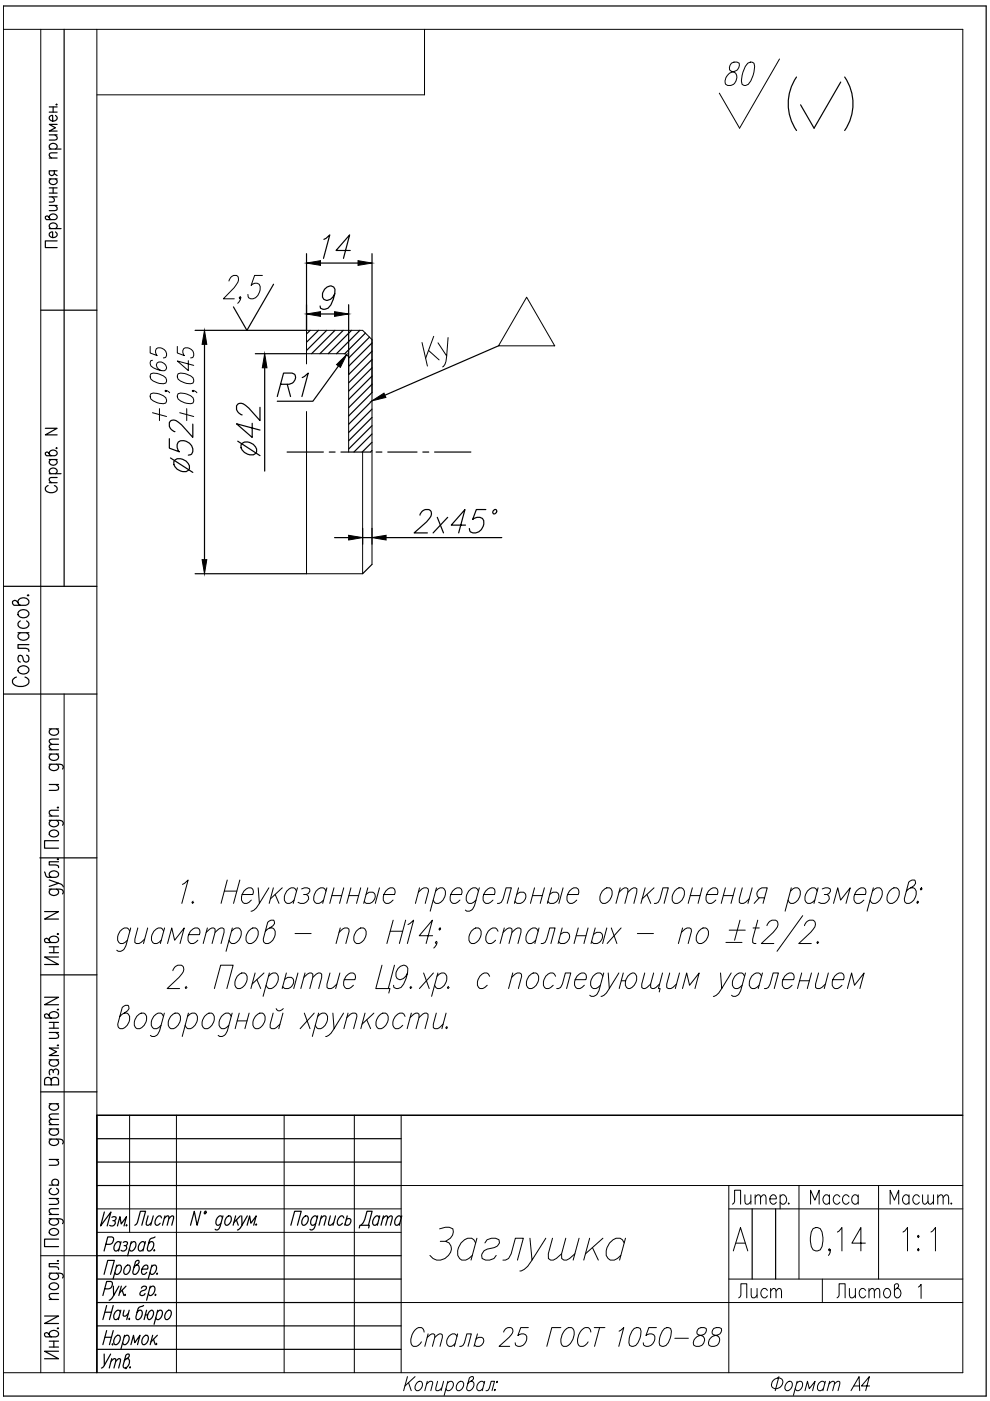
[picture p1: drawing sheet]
<svg xmlns="http://www.w3.org/2000/svg" width="210mm" height="297mm" viewBox="0 0 210 297" stroke-linecap="round" stroke-linejoin="round" font-family="sans-serif">
<defs><g id="words">
<text font-size="14.1" x="90" y="270.6">Заглушка</text>
<text font-size="9.7" x="96" y="79" transform="rotate(-90 96 79)">Ку</text>
<text font-size="8.8" x="152.4" y="19.4">80</text>
<g font-size="7.9">
<text x="42.7" y="90.3" transform="rotate(-90 42.7 90.3)">+0,045</text>
<text x="85.7" y="286.8">Сталь 25 ГОСТ 1050-88</text>
</g>
<text font-size="7.5" x="36.7" y="90.3" transform="rotate(-90 36.7 90.3)">+0,065</text>
<text font-size="7.1" x="74.8" y="261.4">Дата</text>
<text font-size="6.6" x="27.5" y="261.1">Лист</text>
<g font-size="6.2">
<text x="170.7" y="256.5">Масса</text>
<text x="187.3" y="256.5">Масшт.</text>
<text x="155.2" y="276.2">Лист</text>
<text x="176.4" y="276.2">Листов</text>
</g>
</g></defs>
<!-- layer: 0 -->
<g fill="none" stroke="#000" stroke-width=".25">
<path d="M.7 1.3h208.4v294.7h-208.4zM13.6 6.2v118.1M168.9 16.3a10 10 0 0 0 0 11.4M178.3 17.4l-5.7 9.8-2.9-5M179.1 16.3a10 10 0 0 1 0 11.4M10.4 39.8h1.7M10.4 37.9h1.7M10.4 33.5h1.7M10.4 31.6h2.5M10.4 28.6h1.7M10.4 22.7h1.7M10.4 23.8h1.7"/>
<path d="M10.8 37.9a.59 .59 0 0 0-.4 .6 .59 .59 0 0 0 .4 .5 .77 .77 0 0 0 .9 0 .77 .77 0 0 0 .3-.9l-.2-.2M10.8 31.6a.59 .59 0 0 1-.4-.5 .59 .59 0 0 1 .4-.6 .77 .77 0 0 1 .9 0 .77 .77 0 0 1 .3 .9l-.2 .2M11.3 22.7v1.1M11.3 39.8v1.1M11.5 36.2l-.1 .8-.4 .2-.4-.2-.2-.8h1.7M11.5 36.8l.6 .4M11.6 28.6l.5 .5-.1 .5-1.6 .1M11.8 24.5a.59 .59 0 0 1 .3 .5 .59 .59 0 0 1-.3 .6 .77 .77 0 0 1-1 0 .77 .77 0 0 1-.2-.9l.6-.2v1.2M12 22.1l.1 .1h-.2M12.1 32.4l-1.5 .1-.2 .5 .5 .5M12.1 26.4h-1.7l1.4 .7-1.4 .7h1.7M10.4 46.2a.84 .84 0 0 1 .9-.8 .84 .84 0 0 1 .8 .8l-.5 .4h-1.7l-.3-.3v-.3l.4-.2 .2 .1 .6 .7"/>
<path d="M10.4 48.5h2.5M10.4 43.6h1.7M10.4 41.7h1.7M10.4 40.9h1.7M10.8 48.5a.59 .59 0 0 1-.4-.6 .59 .59 0 0 1 .4-.5 .77 .77 0 0 1 .9 0 .77 .77 0 0 1 .3 .9l-.2 .2M11 41.7l.4 .3 .1 .5-.1 .3h-1M11.6 43.6l.5 .4-.1 .6-1.6 .1M11.8 49.2a.59 .59 0 0 1 .3 .5 .59 .59 0 0 1-.3 .6 .77 .77 0 0 1-1 0 .77 .77 0 0 1-.2-.9l.6-.2v1.2M12.1 51.1h-2.5v1.4h2.5M65 53.8v16.2h-23.6M68 55.8h7.9M68.7 50.8l1.2-1-1.3 5"/>
<path d="M74.3 53.1h-3l2.8-3.3-1.3 5M78.9 53.8v29.4l-5 5M8.6 65.8h11.9M43.4 73v45.7M54.1 75h10.9M56.1 78v21.9M58 60.3l-5.6 9.7-2.9-4.9M65.8 70l-.8 .8M67.5 70l-2.5 2.6M68 66.6h2.9M69.3 70l-4.3 4.3M71 62.3a1.65 1.65 0 0 1-2.3 1.2 1.87 1.87 0 0 1 1.5-2.9l.5 .3 .3 .4a6 6 0 0 1-1.4 4l-1.1 .3-.5-.3-.1-.4"/>
<path d="M71 70l-4.9 5M71.8 77.6l-5.5 7.5h-7.5M72.8 70l-5 5M73.9 64.6v14.8l5-4.9M74.5 70l-4.9 5M76.3 70l-5 5M77.5 70.6l-4.4 4.4M78.3 71.5l-4.4 4.4M78.9 72.7l-5 5M78.9 76.2l-5 5M78.9 78l-5 4.9M78.9 79.7l-5 5"/>
<path d="M105.7 73.3l-24.1 10.5M9.6 90.8h2.5l-2.5 1.4h2.5M10.4 96.2a.84 .84 0 0 1 .9-.8 .84 .84 0 0 1 .8 .8l-.5 .4h-1.7l-.3-.3v-.3l.4-.2 .2 .1 .6 .7M10.4 97.4h1.7M10.8 97.4a.59 .59 0 0 0-.4 .6 .59 .59 0 0 0 .4 .5 .77 .77 0 0 0 .9 0 .77 .77 0 0 0 .3-.9l-.2-.2M12 94.9l.1 .1h-.2M35.9 93v2l2.1 .8a1.33 1.33 0 0 1-.3-1.8 1.33 1.33 0 0 1 1.8-.4 1.69 1.69 0 0 1 .9 2.8l-.5 .1M36.1 97.1l4.8 3.1M37.1 97.5a2.07 2.07 0 0 1 3.1 1.9 1.32 1.32 0 0 1-1.9 .5 1.89 1.89 0 0 1-1.4-2zM50.4 93.5l4.7 3.1M51.3 94a2.05 2.05 0 0 1 3.1 1.8 1.32 1.32 0 0 1-1.9 .5 1.89 1.89 0 0 1-1.4-2zM53.5 89.7v3.1l-3.3-2.9 4.9 1.3"/>
<path d="M55.1 86.4v2.8l-2.3-2.7a1.87 1.87 0 0 0-2.4-.8l-.2 .3a1.64 1.64 0 0 0 1.1 2M59.5 81.5h1.8a1.44 1.44 0 0 0 1.2-2.1l-.6-.3h-1.8l-1.3 5M60.9 95.8h7.7M60.9 81.5l.7 2.6M64.1 80.1l1.2-1-1.3 5M69.8 95.8h1.2M72.3 95.8h6.2M78.9 81.5l-5 4.9M78.9 85l-5 5M78.9 86.7l-5 5M78.9 88.5l-5 5M78.9 90.3l-5 4.9"/>
<path d="M78.9 92l-3.9 3.8M78.9 93.8l-2.1 2M78.9 95.5l-.3 .3M79.7 95.8h1.3M82.2 95.8h6.2M89.6 95.8h1.3M92.1 95.8h7.7M10.2 103a.7 .7 0 0 0-.6 .7 .7 .7 0 0 0 .6 .7 1.51 1.51 0 0 0 1.9-.6 .75 .75 0 0 0-.6-.8M10.4 102.3h1.7M10.4 100.4h2.5M10.8 100.4a.59 .59 0 0 1-.4-.5 .59 .59 0 0 1 .4-.6 .77 .77 0 0 1 .9 0 .77 .77 0 0 1 .3 .9l-.2 .2M12.1 101.2l-1.5 .1-.2 .5 .5 .5"/>
<path d="M70.9 114h3M76.9 112v3.4M76.9 114h2M78.9 119.7l-2 1.9M78.9 112v3.4M81.9 114h24.5M89 109.2a1.46 1.46 0 0 1 2.3-.9 1.25 1.25 0 0 1-.3 1.6l-.5 .7-2.7 2.4h2.8M92.7 109.7l1.3 3.3M94.9 109.7l-3.1 3.3M98.7 111.3h-3l2.9-3.3-1.4 5M103 108h-2l-.8 2.2a1.33 1.33 0 0 1 1.8-.4 1.33 1.33 0 0 1 .5 1.8 1.71 1.71 0 0 1-2.9 .9l-.1-.4M104.6 108.3l.4-.3a.46 .46 0 0 1 .2 .7 .46 .46 0 0 1-.7 0z"/>
<path d="M.7 124.3h19.8M3.8 127.8a1.18 1.18 0 0 1 .8-1.1 1.18 1.18 0 0 1 1.4 .4l.1 .3a.76 .76 0 0 1-.6 .9h-2.5l-.3-.4v-.3l.4-.3 .4 .1 .8 .9M3.8 134.2h2.3M4 129.7a1.37 1.37 0 0 1 2.1 .2 1.19 1.19 0 0 1-.8 1.1 1.19 1.19 0 0 1-1.3-.4l-.2-.3zM4.3 134.2l-.5 .5a1.15 1.15 0 0 0 .7 1 1.15 1.15 0 0 0 1.3-.2l.2-.2a.73 .73 0 0 0-.4-1.1M4.3 131.6a.78 .78 0 0 0-.5 .8 .78 .78 0 0 0 .5 .7 1.15 1.15 0 0 0 1.8-.9l-.5-.6M5.6 138.9a.75 .75 0 0 1 .6 .8 .75 .75 0 0 1-.7 .7l-.4-.1-.5-1.3-.3-.1a.78 .78 0 0 0-.5 .7 .78 .78 0 0 0 .5 .8M6 126.1l.1 .1-.1 .1-.2-.1M6.1 136.7h-2.3v.8h1.7l.5 .1 .1 .5M41.4 121.6h23.6M.7 147.2h19.8M3.5 143.6a.93 .93 0 0 0-.9 .9 .93 .93 0 0 0 .9 .9 2.15 2.15 0 0 0 2.6-.7 1 1 0 0 0-.8-1.1"/>
<path d="M4 141.6a1.24 1.24 0 0 1 1.3-.4 1.24 1.24 0 0 1 .8 1 1.31 1.31 0 0 1-2.3 0zM10.4 159.9h2M10.4 159h2M10.4 154.5h2M10.9 159.9l-.5 .4a.99 .99 0 0 0 1 .9 .99 .99 0 0 0 1-.9l-.4-.4M10.9 154.5l-.5 .5a.99 .99 0 0 0 1 .9 .99 .99 0 0 0 1-.9l-.4-.5M12.4 157.8l-1.8 .1-.2 .5 .6 .6M12.4 156.7l-1.8 .1-.2 .5 .6 .5M10.4 173.9h2.3l.4 .2 .3 .3-.1 .6M10.4 162l2.7 .1 .3 .4-.1 .5M10.4 173h2M10.4 166.3h2"/>
<path d="M10.6 176.3a1.06 1.06 0 0 1 1.1-.3 1.06 1.06 0 0 1 .7 .9 1.05 1.05 0 0 1-1.1 .5 1.05 1.05 0 0 1-.9-.8zM10.9 173.9a.66 .66 0 0 0-.5 .7 .66 .66 0 0 0 .5 .6 .98 .98 0 0 0 1.5-.8l-.4-.5M10.9 162a.66 .66 0 0 0-.5 .7 .66 .66 0 0 0 .5 .6 .91 .91 0 0 0 1.1 0 .91 .91 0 0 0 .3-1.1l-.3-.2M11.8 166.3l.6 .6-.1 .6-1.9 .1M12.3 171.1l.1 .1h-.3M12.4 178.2h-3v1.6h3M12.4 171.8l-1.8 .1-.2 .6 .6 .5M8.5 181.9h12M9.4 193.3h3l-3 1.6h3M9.4 184.9l.5 1 .2 .1h1.7a.64 .64 0 0 0 .6-.6 .64 .64 0 0 0-.4-.6 .9 .9 0 0 0-1.1-.1 .9 .9 0 0 0-.3 1.1l.3 .2M10.4 199.4a.99 .99 0 0 1 1-.9 .99 .99 0 0 1 1 .9l-.6 .4h-2.1l-.3-.3v-.3l.5-.3 .2 .2 .8 .7M10.4 188.5l2.7 .1 .3 .4-.1 .5"/>
<path d="M10.4 186.6l2 .7-2 .6M10.9 188.5a.65 .65 0 0 0-.5 .6 .65 .65 0 0 0 .5 .6 .98 .98 0 0 0 1.5-.7l-.4-.5M12.3 197.9l.1 .1h-.3M12.3 182l.1 .1-.1 .2-.2-.2M12.4 187.3l.6 .2 .4 .5M12.4 182.7h-2v.7l1.9 .1 .1 .5M8.6 206.7h11.9M9.4 211.4h3l-3 1.6h3M10.4 215.4a.99 .99 0 0 1 1-.9 .99 .99 0 0 1 1 .9l-.6 .5h-2.1l-.3-.4v-.3l.5-.3 .2 .2 .8 .8M10.4 200.7h2M10.4 202h2M10.4 218.9h2"/>
<path d="M10.4 216.8h2M10.4 218h2M11.4 200.7v1.3M11.4 216.8v1.2M11.8 218.9l.6 .6-.1 .5-1.9 .2M12.3 213.9l.1 .1-.1 .1-.2-.1M12.4 202.9h-3l3 1.6h-3M8.6 231.5h11.9M10.4 224.7h2M10.4 239.4h2M10.4 238.4h2M10.4 234h2"/>
<path d="M10.9 229a.72 .72 0 0 0-.7-.6 .72 .72 0 0 0-.8 .6v1h3v-1a.8 .8 0 0 0-.8-.6 .8 .8 0 0 0-.7 .6v1M10.9 224.7a.66 .66 0 0 0-.5 .6 .66 .66 0 0 0 .5 .7 .91 .91 0 0 0 1.1 0 .91 .91 0 0 0 .3-1.1l-.3-.2M10.9 239.4l-.5 .4a.99 .99 0 0 0 1 .9 .99 .99 0 0 0 1-.9l-.4-.4M10.9 234a.66 .66 0 0 0-.5 .6 .66 .66 0 0 0 .5 .7 .9 .9 0 0 0 1.1 0 .9 .9 0 0 0 .3-1l-.3-.3M11.3 227.1a.58 .58 0 0 1 .5-.5 .58 .58 0 0 1 .6 .5l-.1 .8M11.3 227.4v-.3l-.4-.4a.73 .73 0 0 0-.3 1.2M12.3 221.5l.1 .1-.1 .1-.2-.1M12.4 222.2h-2l1.6 .8-1.6 .8h2M12.4 237.3l-1.8 .1-.2 .5 .6 .5M12.4 236.2l-1.8 .1-.2 .4 .6 .6M20.5 236.5v54.5M10.4 258.4h2.3l.4 .1 .3 .4-.1 .5"/>
<path d="M10.4 241.5l2.7 .1 .3 .4-.1 .5M10.4 257.5h2M10.4 254.1h2M10.4 251.3h2M10.4 245.8h2M10.9 258.4a.66 .66 0 0 0-.5 .6 .66 .66 0 0 0 .5 .7 .98 .98 0 0 0 1.5-.8l-.4-.5M10.9 251.9l-.5 .5a.99 .99 0 0 0 1 .9 .99 .99 0 0 0 1-.9l-.4-.5M10.9 241.5l-.2 .1a.59 .59 0 0 0-.1 .9 1.06 1.06 0 0 0 1.1 .3 1.06 1.06 0 0 0 .7-.8l-.4-.5M11.3 251.3a.72 .72 0 0 1 0-1.2 .72 .72 0 0 1 1.1 .4v.4l-.3 .4M11.8 254.1l.6 .6-.1 .5-1.9 .2M11.8 245.8l.6 .6-.1 .6-1.9 .1M12.4 256.3l-1.8 .1-.2 .5 .6 .6"/>
<path d="M20.5 251.4h64.6M20.5 246.4h64.6M20.5 241.4h64.6M22.1 257l-.8 2.9 2.2-2.9-.8 2.9M23.7 258.1l.4-.1 .5 .1a.57 .57 0 0 1-.7 .7M24.2 258.8a.7 .7 0 0 1 0 1 .7 .7 0 0 1-1 0M24.9 259.9l.5-1.9 .3 1.5 1.1-1.5-.5 1.9M42.6 256.8l-.8 3-.6-3-.8 3M43.5 256.8l.2 .1v.2l-.3 .3-.1-.3zM47.2 258.2a.49 .49 0 0 0-.6-.4 1.36 1.36 0 0 0-.6 2h.3l.5-.4M47.3 257.8l-.6 2.3a.82 .82 0 0 1-.9 .7l-.2-.2M48.2 257.9l.6-.1a1.23 1.23 0 0 1-.9 2 1.3 1.3 0 0 1 .3-1.9z"/>
<path d="M50 257.8l-.6 2M50.1 258.7l.4 1.1M51 257.8l-1.4 1.4M51.3 257.8v2l1.1-2M51.3 259.8a1.41 1.41 0 0 1-1 1M52.4 259.8l.5-2 .3 1.6 1.1-1.6-.5 2M54.4 259.5l-.1 .3 .1-.2M61.7 259.8l.8-3h1.4l-.8 3M64.5 257.9l.6-.1a1.25 1.25 0 0 1-.9 2 1.3 1.3 0 0 1 .3-1.9zM67.3 258.2a.48 .48 0 0 0-.6-.4 1.34 1.34 0 0 0-.6 2h.3l.6-.4M67.4 257.8l-.6 2.3a.86 .86 0 0 1-.9 .7l-.2-.2M68 258.4l.7-.6 .4 .1-.4 1.9"/>
<path d="M68.2 257.8l-.6 2M70 257.8l-.4 1.8 .5 .2 .7-.6M71.1 257.8l-.5 2M72.9 258.2l-.3-.4a1.25 1.25 0 0 0-.8 2h.3l.5-.4M159.5 256.3v14.9M164.5 256.3v14.9M9.4 279h3l-3 1.6h3M10.4 269.9l2.7 .1a.58 .58 0 0 1 .2 1M10.4 275.5h2M10.6 272.3a1.06 1.06 0 0 1 1.1-.3 1.06 1.06 0 0 1 .7 .9 1.04 1.04 0 0 1-1.1 .6 1.04 1.04 0 0 1-.9-1zM10.6 260.8a1.06 1.06 0 0 1 1.1-.3 1.06 1.06 0 0 1 .7 .9 1.05 1.05 0 0 1-1.1 .5 1.05 1.05 0 0 1-.9-.9zM10.9 269.9a.66 .66 0 0 0-.5 .7 .66 .66 0 0 0 .5 .6 .98 .98 0 0 0 1.5-.8l-.4-.5"/>
<path d="M12.3 267.2l.1 .1-.1 .1-.2-.1M12.4 274.3l-1.8 .1-.2 .5 .6 .6M12.4 267.9h-2v.7l1.9 .1 .1 .5M12.4 262.7h-3v1.6h3M20.5 276.2h64.6M20.5 271.2h64.6M20.5 266.2h64.6M22.1 270.2l.7-3h1.4l-.8 3M22.2 273.3h.9a.92 .92 0 0 0 .4-1.6h-.9l-.8 3M22.2 278.2h1.4M22.4 263.8h.9a1.11 1.11 0 0 0 .7-1.4l-.3-.1h-.9l-.7 2.9M22.6 276.8l-.8 3"/>
<path d="M24 276.8l-.8 3M24 272.7l.1 2 1.1-2M24.1 274.7a1.46 1.46 0 0 1-1 1M24.6 268.6l.3-.2 .6-.2a1.23 1.23 0 0 1-.9 2l-.3-.4M24.8 268.2l-.8 3M25.5 278.2l-.3-.4a1.25 1.25 0 0 0-.8 2h.3l.5-.4M25.6 263.7l-.3-.5a1.25 1.25 0 0 0-.9 2h.3l.5-.4M25.6 277.8l-.5 2M25.7 263.2l-.6 2M25.7 272.7l-.5 2M25.9 273.5l.4 1.2M26.1 263.4l.4-.2 .5 .2-.1 .6-.6 .1"/>
<path d="M26.3 277.8l-.2 1.1 .2 .2h.3l.6-.6M26.6 274.4l-.1 .3 .1-.2M26.6 264.1a.7 .7 0 0 1 0 1 .7 .7 0 0 1-.9 0M26.7 272.7l-1.4 1.4M26.8 268.4l.6-.2a1.23 1.23 0 0 1-.9 2 1.26 1.26 0 0 1 .3-1.8zM27.4 277.8l-.5 2M27.4 279.5v.3l.1-.2M27.7 263.7l.5-.5h.3a1.25 1.25 0 0 1-.8 2l-.3-.4M27.8 263.2l-.7 3M28.9 268.2h.3a1.23 1.23 0 0 1-.8 2l-.2-.6 .5-2.1 .4-.3h.3l.1 .2a1.02 1.02 0 0 1-.8 1l-.3 .2M30 273.1a.67 .67 0 0 1 1-.3l-.1 .6-.8 .3a.71 .71 0 0 0-.4 .8 .69 .69 0 0 0 1.1-.2M30.1 269.1h1.2a.65 .65 0 0 0-.2-.9 1.23 1.23 0 0 0-.8 2h.3l.5-.4"/>
<path d="M30.4 276.8l-.7 .3-.4 .4-.5 1.7 .2 .6a1.25 1.25 0 0 0 .9-2h-.3l-.5 .4M30.7 263.7l-.3-.5a1.25 1.25 0 0 0-.8 2h.3l.5-.4M30.8 278.8h.5l.1-.2a1.06 1.06 0 0 1 .9-.8 1.28 1.28 0 0 1-.8 2 .77 .77 0 0 1-.2-1M30.8 263.2l-.5 2M31.1 277.8l-.5 2M31.8 273.1l.5-.4h.3a1.25 1.25 0 0 1-.9 2l-.2-.4M31.9 272.7l-.8 3M32.1 268.6l.5-.4h.3a1.23 1.23 0 0 1-.8 2l-.3-.4M32.2 268.2l-.8 3M32.8 265l-.1 .2 .1-.1M32.9 262.3l-1 .4-.2 .3-.5 1.7 .3 .5a1.25 1.25 0 0 0 .8-2h-.3l-.5 .5M33 274.4l-.1 .3 .2-.2"/>
<path d="M33.3 278.2l.6-.4h.2a1.25 1.25 0 0 1-.8 2l-.3-.4M33.3 269.9v.3l.1-.1M33.5 277.8l-.8 3M35.2 278.2l.5-.4h.3a1.25 1.25 0 0 1-.8 2 1.06 1.06 0 0 1 0-1.6zM10.4 283a.99 .99 0 0 1 1-.9 .99 .99 0 0 1 1 .9l-.6 .4h-2.1l-.3-.3v-.3l.5-.3 .2 .1 .8 .8M10.4 284.4h2M10.4 285.6h2M11.4 284.4v1.2M12.3 281.5l.1 .1-.1 .1-.2-.1M12.4 286.5h-3l3 1.6h-3M20.5 286.1h64.6M20.5 281.1h64.6"/>
<path d="M22.1 287.1v2.4M22.2 283.5h1.4M22.6 282.1l-.8 3M23.5 287.1l-1.5 2.7-.5 .2M23.5 288.6l.7-.5 .4 .1-.4 1.8M23.7 288.1l-.5 1.9M23.9 284.9v.3v-.2M24 282.1l-.8 3M24.4 283.5l.5-.4h.3a1.25 1.25 0 0 1-.8 2 1.06 1.06 0 0 1 0-1.6zM24.5 288.6l.7-.5 .4 .1-.4 1.8M26.3 283.5l.5-.4h.3a1.25 1.25 0 0 1-.8 2l-.3-.4M26.4 283.1l-.8 3"/>
<path d="M26.7 289.9v.3l.1-.2M26.9 288.1h.3a1.23 1.23 0 0 1-.9 1.9l-.2-.5 .6-2.1 .3-.3 .4 .1a.96 .96 0 0 1-.8 1l-.2 .3M27.6 289.8l-.1 .2 .2-.1M27.8 285.1l.5-2 .3 1.6 1.1-1.6-.5 2M30.4 283.5l.5-.4h.3a1.25 1.25 0 0 1-.9 2 1.06 1.06 0 0 1 .1-1.6zM32.4 283.1l-.6 2M32.5 284l.4 1.1M33.2 284.8l-.1 .3 .2-.2M33.4 283.1l-1.4 1.4"/>
</g>
<!-- layer: TOST -->
<g fill="none" stroke="#000" stroke-width=".21">
<path d="M.7 6.2h203.4v284.8h-203.4M8.6 6.2v284.8M20.5 6.2v284.8M90 6.2v13.9h-69.5M165.3 12.5l-8.5 14.7-4.3-7.5M48.5 59.6a1.24 1.24 0 0 1 1.9-1 1.48 1.48 0 0 1-.2 1.7l-.6 .7-2.2 2.4h2.3M55.6 58.4h-1.6l-.8 2.1a1.09 1.09 0 0 1 2 .3 2.14 2.14 0 0 1-2.1 2.6l-.4-.3-.1-.7M51.1 63.1l-.3 .3-.1-.3 .3-.2a1.31 1.31 0 0 1-.6 1.4M65 75h7.9a.98 .98 0 0 1 1 1M65 77.2v-7.2h11.9l2 2v47.7M73.9 76v19.8M111.7 63l5.9 10.3h-11.9z"/>
<path d="M65 87.2v34.4h11.9v-25.8M13.6 147.2v143.8M27.5 197.4l-.2-.4a1.2 1.2 0 0 0-1.9 .4 1.84 1.84 0 0 0 .1 2.6h.6l.9-.7M27.7 196.7l-1 3.8a1.47 1.47 0 0 1-1.6 1.2l-.3-.2M29.2 196.7l-.6 2.4v.7l.3 .2h.6l1.2-.9M31.3 196.7l-.9 3.3M34.7 197.4l-.3-.4a1.2 1.2 0 0 0-1.8 .4 2.06 2.06 0 0 0-.2 2.4 1.2 1.2 0 0 0 1.8-.5M34.9 196.7l-.9 3.3M38.7 187.5l1.2-.9-1.3 4.9M40 198.2h2.3a1 1 0 0 0-.4-1.5 2.06 2.06 0 0 0-1.8 3.1 1.22 1.22 0 0 0 1.9-.5M40.9 191.1l-.2 .2 .1 .2 .3-.2M43.7 197.7l1.2-1h.4l.3 .3v.7l-.6 2.3"/>
<path d="M44 196.7l-.9 3.3M45.6 197.7l1.2-1h.4l.3 .3v.7l-.6 2.3M47.6 188.9h2.6M48.2 186.6l-1.3 4.9M49.1 197.4a1.2 1.2 0 0 1 1.8-.4 2.1 2.1 0 0 1-1.8 3l-.5-.7M49.3 196.7l-1.4 5M50.8 186.6l-1.3 4.9M51.3 189.7h2.3a1.02 1.02 0 0 0-.4-1.5 2.06 2.06 0 0 0-1.7 3.1 1.2 1.2 0 0 0 1.8-.5M52.7 197.4a1.2 1.2 0 0 1 1.8-.4 2.1 2.1 0 0 1-1.8 3 1.36 1.36 0 0 1-.4-1.8zM54.7 188.2l.3 3.3 2-3.3M55 191.5a2.36 2.36 0 0 1-1.8 1.7M57.2 196.7h.6a1.36 1.36 0 0 1 .4 1.9 1.84 1.84 0 0 1-1.9 1.4l-.4-.4-.1-.5 1-3.5 .7-.5h.5l.2 .7-.3 .5-1.7 1.1"/>
<path d="M58 188.2l-.9 3.3M58.3 189.7l.8 1.8M59.8 188.2l-2.5 2.4M62.6 197.9h3.4M62.9 188.9l-.3-.4a1.2 1.2 0 0 0-1.8 .4 2.06 2.06 0 0 0-.3 2.4 1.2 1.2 0 0 0 1.9-.5M63.1 188.2l-.9 3.3M64 188.5l.6-.3h.5l.5 .3a.98 .98 0 0 1-1.2 1.2M64.9 189.7l.5 .4a1.36 1.36 0 0 1-.7 1.3 1.36 1.36 0 0 1-1.5-.1M69.1 188.9l-.2-.4a1.22 1.22 0 0 0-1.9 .4 2.16 2.16 0 0 0-.2 2.4 1.22 1.22 0 0 0 1.8-.5M69.3 188.2l-.9 3.3M70.4 189.9h2M70.8 188.2l-.9 3.3"/>
<path d="M71.9 197.7l1.2-1h.5l.4 .3v.4l-.7 2.6M72.1 196.7l-.8 3.3M72.9 188.2l-.9 3.3M74 189.9h2M74.4 188.2l-.9 3.3M75.5 197.4a1.22 1.22 0 0 1 1.9-.4 2.1 2.1 0 0 1-1.8 3 1.36 1.36 0 0 1-.5-1.8zM76.5 188.2l-.9 3.3M77.6 189.7a1.05 1.05 0 0 1 1.2-.6 1.05 1.05 0 0 1 .8 1 1.46 1.46 0 0 1-2.2 1.2l-.2-.2M78 188.2l-.9 3.3M80.5 188.2l-.9 3.3M81.4 189.7h2.3a1.02 1.02 0 0 0-.4-1.5 2.06 2.06 0 0 0-1.8 3.1 1.2 1.2 0 0 0 1.8-.5M82.7 197.4h2.7"/>
<path d="M83.4 195.1l-1.4 4.9M86 195.1l-1.3 4.9M86.5 196l1.2-.9-1.3 4.9M88.7 189.2l1.2-1h.6l.3 .3 .1 .4-.7 2.6M88.9 188.2l-.8 3.3M91.7 198.4h-2.8l2.8-3.3-1.4 4.9M92.4 188.9a1.2 1.2 0 0 1 1.8-.4 2.1 2.1 0 0 1-1.8 3l-.6-.7M92.5 188.2l-1.3 5M93.1 197l.2-.3 .1 .3-.2 .2zM95.6 189.7h2.2a.91 .91 0 0 0 .1-1.1 .91 .91 0 0 0-1-.4 2.23 2.23 0 0 0-1.2 3.1 1.2 1.2 0 0 0 1.8-.5M99.9 197.4a1.22 1.22 0 0 1 1.9-.4 2.1 2.1 0 0 1-1.8 3 1.38 1.38 0 0 1-.4-1.8zM101.4 188.9l-.2-.4a1.2 1.2 0 0 0-1.8 .4 1.86 1.86 0 0 0 0 2.6h.6l.9-.7"/>
<path d="M101.6 188.2l-1 3.8a1.48 1.48 0 0 1-1.6 1.2l-.3-.2M102.6 189.7h2.2a1 1 0 0 0-.3-1.5 2.06 2.06 0 0 0-1.8 3.1 1.22 1.22 0 0 0 1.8-.5M105.5 191.5l.8-.2 .4-.7 .6-2.4h1.1l-.9 3.3M105.6 197.4l-.3-.4a1.2 1.2 0 0 0-1.8 .4 1.84 1.84 0 0 0 .1 2.6h.5l1-.7M106.7 197.7l1.2-1h.3l.3 .3v.7l-.6 2.3M106.9 196.7l-.9 3.3M108.5 197.7l1.3-1h.3l.4 .3v.7l-.7 2.3M109.6 189.7a1.02 1.02 0 0 1 1.4-.6 1.02 1.02 0 0 1 .4 1.5 1.25 1.25 0 0 1-1 .9 1.25 1.25 0 0 1-1.2-.4M109.9 188.2l-.8 3.3M112.9 189.9h2.1M113.3 188.2l-.8 3.3M114.1 197.4l-.3-.4a1.2 1.2 0 0 0-1.8 .4 2.06 2.06 0 0 0-.2 2.4 1.2 1.2 0 0 0 1.8-.5"/>
<path d="M114.3 196.7l-.9 3.3M115.4 188.2l-.9 3.3M116.6 189.7a1.03 1.03 0 0 1 1.1-.6 1.03 1.03 0 0 1 .8 1 1.44 1.44 0 0 1-2.2 1.2l-.1-.2M116.9 188.2l-.9 3.3M118.8 198.2a1.05 1.05 0 0 1 1.2-.6 1.05 1.05 0 0 1 .8 1 1.46 1.46 0 0 1-2.2 1.2l-.1-.2M119.2 196.7l-.9 3.3M119.4 188.2l-.9 3.3M120.3 189.7h2.3a1 1 0 0 0-.4-1.5 2.06 2.06 0 0 0-1.7 3.1 1.2 1.2 0 0 0 1.8-.5M122.2 198.4h2M122.6 196.7l-.9 3.3M124.7 196.7l-.9 3.3M125.8 198.2a1.02 1.02 0 0 1 1.4-.5 1.02 1.02 0 0 1 .4 1.4 1.25 1.25 0 0 1-.9 .9 1.25 1.25 0 0 1-1.3-.4"/>
<path d="M126.2 196.7l-.9 3.3M127.7 188.9a1.22 1.22 0 0 1 1.8-.4 2.28 2.28 0 0 1-1.2 3h-.5a1.36 1.36 0 0 1-.5-1.8zM128.7 196.7l-.9 3.3M129.6 196.7l1.2 3.3M131.2 189.2l1.2-1h.4l.3 .3v.7l-.6 2.3M131.5 188.2l-.9 3.3M131.7 196.7l-3 3.3M133.1 189.2l1.2-1h.4l.3 .3v.7l-.6 2.3M135.1 197.9h3.4M136.8 188.2l-.9 3.3M137.2 189.7l.8 1.8M138.7 188.2l-2.5 2.4"/>
<path d="M138.7 191.5l.9-.2 .3-.7 .7-2.4h1.1l-.9 3.3M143 188.9a1.2 1.2 0 0 1 1.9-.4 2.1 2.1 0 0 1-1.8 3 1.38 1.38 0 0 1-.5-1.8zM144.5 197.7l1.2-1h.5l.3 .3 .1 .4-.7 2.6M144.7 196.7l-.9 3.3M146.4 189.9h2M146.8 188.2l-.9 3.3M148.1 197.4a1.2 1.2 0 0 1 1.9-.4 2.1 2.1 0 0 1-1.8 3 1.36 1.36 0 0 1-.4-1.8zM148.9 188.2l-.9 3.3M149.8 189.7h2.3a.91 .91 0 0 0 0-1.1 .91 .91 0 0 0-.9-.4 2.23 2.23 0 0 0-1.2 3.1 1.2 1.2 0 0 0 1.8-.5M153.4 189.9h2M153.8 188.2l-.9 3.3M153.9 199.8h3.4"/>
<path d="M154.6 197.2h3.4M155.9 188.2l-.9 3.3M156.9 195.1l-1.1 4.2M157.4 188.2l-.7 2.4v.7l.4 .2h.5l1.2-.9M159.5 188.2l-.9 3.3M159.7 196.7h1.3M160.7 195.1l-1.1 4v.7l.3 .2h.4M161 190.4l-1.1 1.1M162.1 190.4h-1.1a1.07 1.07 0 0 1 .1-1.9l.5-.3h1.1l-.9 3.3M162.6 196.3a1.42 1.42 0 0 1 2.2-1 1.29 1.29 0 0 1-.3 1.7l-3.1 3h2.7M167.6 188.9a1.2 1.2 0 0 1 1.8-.4 2.1 2.1 0 0 1-1.8 3l-.5-.7M167.8 188.2l-1.3 5"/>
<path d="M170.2 194.1l-5.5 7.6M170.6 196.3a1.4 1.4 0 0 1 2.1-1 1.29 1.29 0 0 1-.2 1.7l-3.1 3h2.6M173.3 188.9l-.3-.4a1.22 1.22 0 0 0-1.8 .4 2.06 2.06 0 0 0-.3 2.4 1.22 1.22 0 0 0 1.9-.5M173.4 199.6l-.2 .2 .1 .2 .3-.2M173.4 188.2l-.8 3.3M174.3 188.5l.7-.3h.5l.5 .3a.98 .98 0 0 1-1.2 1.2M175.4 189.7l.4 .4a1.35 1.35 0 0 1-.7 1.3 1.35 1.35 0 0 1-1.5-.1M176.7 191.5l.9-3.3 .6 2.6 2.1-2.6-.9 3.3M181.2 189.7h2.3a1 1 0 0 0-.4-1.5 2.06 2.06 0 0 0-1.8 3.1 1.22 1.22 0 0 0 1.9-.5M185 188.9a1.2 1.2 0 0 1 1.8-.4 2.1 2.1 0 0 1-1.8 3l-.5-.7M185.2 188.2l-1.4 5M188.6 188.9a1.2 1.2 0 0 1 1.8-.4 2.1 2.1 0 0 1-1.8 3 1.36 1.36 0 0 1-.4-1.8z"/>
<path d="M193.1 188.2h.6a1.36 1.36 0 0 1 .4 1.9 1.84 1.84 0 0 1-1.9 1.4l-.3-.2-.2-.7 1-3.6 .7-.4h.5l.2 .7-.3 .5-1.6 1.1M194.4 191.3l.2-.2 .1 .2-.2 .2zM195.1 188.5l.3-.3 .1 .3-.3 .2zM26.3 214.8h.6a1.36 1.36 0 0 1 .5 1.9 1.84 1.84 0 0 1-1.9 1.4l-.5-.5v-.5l.9-3.5 .7-.5h.6l.2 .7-.4 .5-1.6 1.2M29 215.5a1.22 1.22 0 0 1 1.8-.5 2.1 2.1 0 0 1-1.8 3.1 1.38 1.38 0 0 1-.4-1.9zM34.7 215.5l-.3-.5a1.2 1.2 0 0 0-1.8 .5 1.84 1.84 0 0 0 0 2.6h.6l.9-.7M34.8 214.8l-1 3.8a1.44 1.44 0 0 1-1.6 1.2l-.3-.3M35.5 200l.9-3.3 .6 2.6 2.1-2.6-.9 3.3M36.2 215.5a1.2 1.2 0 0 1 1.8-.5 2.1 2.1 0 0 1-1.8 3.1 1.38 1.38 0 0 1-.4-1.9zM36.6 205.8a1.4 1.4 0 0 1 2.2-.9 1.29 1.29 0 0 1-.3 1.6l-3.1 3.1h2.7M39.5 209.1l-.2 .3 .1 .2 .3-.2M39.8 215.5a1.22 1.22 0 0 1 1.8-.5 2.1 2.1 0 0 1-1.8 3.1l-.5-.7"/>
<path d="M39.9 214.8l-1.3 5M43.4 215.5a1.2 1.2 0 0 1 1.8-.5 2.1 2.1 0 0 1-1.8 3.1 1.38 1.38 0 0 1-.4-1.9zM45.5 209.6l1.3-5h2.6l-1.3 5M49 215.5l-.2-.5a1.2 1.2 0 0 0-1.8 .5 1.84 1.84 0 0 0 0 2.6h.6l.9-.7M49.2 214.8l-1 3.8a1.47 1.47 0 0 1-1.6 1.2l-.3-.3M50.3 216.5h2.1M50.3 207a1.22 1.22 0 0 1 1.8-.5 2.1 2.1 0 0 1-1.7 3.1 1.38 1.38 0 0 1-.5-1.9zM50.7 214.8l-.8 3.3M52.8 214.8l-.9 3.3M54.1 206.3l-.9 3.3M54.1 215.5a1.2 1.2 0 0 1 1.9-.5 2.1 2.1 0 0 1-1.8 3.1 1.38 1.38 0 0 1-.5-1.9zM54.5 207.7l.8 1.9"/>
<path d="M56 206.3l-2.5 2.3M56.9 207a1.2 1.2 0 0 1 1.8-.5 2.1 2.1 0 0 1-1.7 3.1l-.6-.7M57.1 206.3l-1.3 4.9M57.9 214.8l-.6 2.3v.8l.3 .2h.6l1.2-1M58.6 213.8l.1 .3a.88 .88 0 0 0 1.4-.3M60 214.8l-.9 3.3M60.3 207.7a1.02 1.02 0 0 1 1.4-.5 1.02 1.02 0 0 1 .5 1.4 1.25 1.25 0 0 1-1 1 1.25 1.25 0 0 1-1.2-.5M60.7 206.3l-.9 3.3M63.2 206.3l-.9 3.3M64.4 207.2l1.2-.9h.4l.3 .2v.7l-.6 2.4M64.5 214.8l1.2 3.3M64.7 206.3l-.9 3.3"/>
<path d="M66.3 207.2l1.2-.9h.4l.3 .2v.7l-.6 2.4M66.6 214.8l-3 3.3M67.4 215.5a1.22 1.22 0 0 1 1.8-.5 2.28 2.28 0 0 1-1.2 3.1h-.6l-.5-.7M67.5 214.8l-1.3 5M70 206.3l-.7 2.3v.8l.3 .2h.6l1.2-1M70.6 214.8l.2 3.3 2-3.3M70.8 218.1a2.36 2.36 0 0 1-1.7 1.7M72.1 206.3l-.9 3.3M73 207.7h2.3a.91 .91 0 0 0 0-1 .91 .91 0 0 0-1-.4 2.23 2.23 0 0 0-1.2 3.1 1.2 1.2 0 0 0 1.8-.5M73.5 215.7l1.2-.9h.6l.3 .2 .1 .5-.7 2.6M73.8 214.8l-.9 3.3M77.4 214.8l-.9 3.3"/>
<path d="M77.8 216.2l.8 1.9M79.3 214.8l-2.5 2.3M80.2 215.5a1.2 1.2 0 0 1 1.8-.5 2.1 2.1 0 0 1-1.7 3.1 1.4 1.4 0 0 1-.5-1.9zM81 204.6l-1.3 5h3l-.3 .9M83.6 204.6l-1.3 5M85.9 215.5l-.3-.5a1.22 1.22 0 0 0-1.8 .5 1.84 1.84 0 0 0 .1 2.6h.5l1-.7M86.4 206.3a1.56 1.56 0 0 1-2.2 1.2 1.9 1.9 0 0 1 1.5-2.9l.5 .3 .3 .4a6.5 6.5 0 0 1-1.5 4.1l-1 .2-.5-.2-.1-.5M87 215.7l1.2-.9h.3l.3 .2v.7l-.6 2.4M87.2 209.1l-.3 .3 .1 .2 .3-.2M87.2 214.8l-.9 3.3M88.8 215.7l1.3-.9h.3l.3 .2v.7l-.6 2.4M89.8 206.3l1.2 3.3"/>
<path d="M91.9 206.3l-3 3.3M92.4 200l-.1-.2 .2-.2a1.23 1.23 0 0 1-.5 1.4M92.5 214.8l-.6 2.3v.8l.3 .2h.6l1.1-1M92.7 207a1.2 1.2 0 0 1 1.8-.5 2.1 2.1 0 0 1-1.8 3.1l-.6-.7M92.8 206.3l-1.3 4.9M94.6 214.8l-.9 3.3M94.8 217.6l-.3 .3 .1 .2 .3-.2M95.1 209.1l-.2 .3 .1 .2 .2-.2M103.8 207l-.2-.5a1.2 1.2 0 0 0-1.9 .5 1.86 1.86 0 0 0 .1 2.6h.5l1-.7M108.5 207.2l1.2-.9h.5l.3 .2 .1 .5-.7 2.6M108.7 206.3l-.9 3.3M112.1 207a1.2 1.2 0 0 1 1.8-.5 2.1 2.1 0 0 1-1.7 3.1 1.36 1.36 0 0 1-.5-1.9z"/>
<path d="M114.7 200l.9-.2 .3-.7 .7-2.4h1.1l-.9 3.3M117.8 207l-.3-.5a1.22 1.22 0 0 0-1.8 .5 1.89 1.89 0 0 0 .1 2.6h.5l1-.7M118 209.6l.9-.2 .3-.8 .7-2.3h1.1l-.9 3.3M121.9 207.7h2.3a1.02 1.02 0 0 0-.3-1.4 2.06 2.06 0 0 0-1.8 3.1 1.2 1.2 0 0 0 1.8-.5M127.8 207l-.2-.5a1.2 1.2 0 0 0-1.9 .5 1.84 1.84 0 0 0 .1 2.6h.6l.9-.7M128 206.3l-1 3.8a1.47 1.47 0 0 1-1.6 1.1l-.4-.2M129 206.3l.2 3.3 2-3.3M129.2 209.6a2.31 2.31 0 0 1-1.8 1.6M131.7 207.9h1a2 2 0 0 1 1.7-1.6 1.38 1.38 0 0 1 .5 1.9 1.79 1.79 0 0 1-1.7 1.4 1.26 1.26 0 0 1-.5-1.7M132.2 206.3l-.9 3.3M136.7 206.3l-.6 2.3v.8l.3 .2h.4l1.2-1M138.6 206.3l-.6 2.3v.8l.3 .2h.3l1.2-1"/>
<path d="M140.5 206.3l-.9 3.3h.4l-.2 .7M142 206.3l-.6 2.3v.8l.3 .2h.5l1.2-1M144.1 206.3l-.9 3.3M144.7 209.6l.9-3.3 .6 2.6 2-2.6-.9 3.3M152.8 206.3l.2 3.3 2-3.3M153 209.6a2.36 2.36 0 0 1-1.8 1.6M157.9 207l-.3-.5a1.2 1.2 0 0 0-1.8 .5 1.84 1.84 0 0 0 .1 2.6h.5l1-.7M158.1 206.3l-1.1 3.8a1.47 1.47 0 0 1-1.6 1.1l-.3-.2M161.5 207l-.3-.5a1.22 1.22 0 0 0-1.8 .5 2.16 2.16 0 0 0-.3 2.4 1.22 1.22 0 0 0 1.9-.5M161.7 206.3l-.9 3.3M162.1 209.6l.8-.2 .4-.8 .6-2.3h1.1l-.8 3.3M166 207.7h2.3a.91 .91 0 0 0 0-1 .91 .91 0 0 0-1-.4 2.23 2.23 0 0 0-1.2 3.1 1.2 1.2 0 0 0 1.8-.5"/>
<path d="M169.5 207.9h2.1M170 206.3l-.9 3.3M172 206.3l-.8 3.3M173.6 206.3l-.7 2.3v.8l.3 .2h.6l1.2-1M175.6 206.3l-.8 3.3M176.6 207.7h2.2a.91 .91 0 0 0 .1-1 .91 .91 0 0 0-1-.4 2.23 2.23 0 0 0-1.2 3.1 1.2 1.2 0 0 0 1.8-.5M179.7 209.6l.9-3.3 .6 2.6 2-2.6-.9 3.3M20.5 236.5h183.6h-183.6M27.5 236.5v24.8M37.4 236.5v54.5M60.2 236.5v54.5M75.1 236.5v54.5"/>
<path d="M85.1 236.5v54.5M20.5 256.3h64.6M85.1 251.4h119M154.5 256.3h49.6M154.5 251.4v39.6M155.3 255.3l.5-.6v-2.4h1.2v3M157.9 253.3l.1 1.9 .6 .1 .6-.6M159.2 253.3v2M160.1 253.9l.6-.6 .4 .2 .2 1.8M160.1 253.3v2M161.3 253.9l.5-.6 .5 .2 .1 1.8M163.2 254.2h1.4a.67 .67 0 0 0-.4-.8 .67 .67 0 0 0-.9 .4 .98 .98 0 0 0 .8 1.5l.5-.4"/>
<path d="M165.4 253.8l.4-.5a1 1 0 0 1 1 1 1 1 0 0 1-1 1l-.4-.4M165.4 253.3v3M167.2 255v.3l.2-.1M169.4 251.4v19.8M186.3 251.4v19.8M8.6 266.2h11.9M20.5 261.3h64.6M85.1 276.2h119M154.5 271.2h49.6M155.5 265.2l1.5-4.9 1.5 4.9M156 263.6h2M172.4 260.5l.6-.2 .9 .2a4.6 4.6 0 0 1 0 4.5l-.6 .2-.9-.2a4.6 4.6 0 0 1 0-4.5z"/>
<path d="M176 265l-.2 .2-.2-.2 .2-.2a1.04 1.04 0 0 1-.2 1.4M177.6 261.2l.9-.9v4.9M183.5 263.6h-2.9l1.9-3.3v4.9M191.5 261.2l.9-.9v4.9M194.7 261.9l.2 .2-.2 .3-.2-.3zM194.7 264.8l.2 .2-.2 .2-.2-.2zM194.7 272.9l.6-.6v3M197.4 261.2l.9-.9v4.9M86.4 291.9l-.8 3M86.6 293.2l.6 1.7M88 291.9l-2.1 2M88.3 293.3a.72 .72 0 0 1 1.1-.3 1.25 1.25 0 0 1-1 1.9 .95 .95 0 0 1-.1-1.6z"/>
<path d="M90.5 293.4l.7-.5 .5 .1-.4 1.9M90.6 292.9l-.5 2M92.8 292.9l-.4 1.8 .5 .2 .8-.6M94.1 292.9l-.6 2M94.9 293.3a.72 .72 0 0 1 1.1-.3 1.25 1.25 0 0 1-1.1 1.9l-.3-.5M95 292.9l-.8 2.9M97 293.3a.72 .72 0 0 1 1.1-.3 1.25 1.25 0 0 1-1 1.9 .98 .98 0 0 1-.1-1.6zM99.8 292.9h.3a1.18 1.18 0 0 1 .3 1.2 1.18 1.18 0 0 1-1.1 .8l-.3-.3-.1-.3 .6-2.1 .4-.3h.4l.1 .1a.94 .94 0 0 1-.9 1l-.3 .3M102.7 293.3l-.2-.3a1.09 1.09 0 0 0-1.2 .3 1.09 1.09 0 0 0-.2 1.1l.1 .3a.72 .72 0 0 0 1.1-.3M102.8 292.9l-.6 2M103 294.9l.6-.2 .5-1.8h.7l-.5 2M104.8 294.7l.2-.1v.1l-.1 .2z"/>
<path d="M105.4 292.9l.1 .1-.2 .2zM163.9 292.7a1.21 1.21 0 0 1 2.1 0 1.42 1.42 0 0 1-.7 1.5 1.42 1.42 0 0 1-1.5 0 1.1 1.1 0 0 1 .1-1.5zM165.1 291.9l-.7 3M166.7 293.3a.72 .72 0 0 1 1.1-.3 1.25 1.25 0 0 1-1 1.9 .95 .95 0 0 1-.1-1.6zM168.9 293.3a.72 .72 0 0 1 1.1-.3 1.25 1.25 0 0 1-1 1.9l-.4-.5M169 292.9l-.8 2.9M170.7 294.9l.5-2 .4 1.5 1.2-1.5-.5 2M174.9 293.3l-.2-.3a1.09 1.09 0 0 0-1.1 .3 1.09 1.09 0 0 0-.3 1.1l.2 .3a.72 .72 0 0 0 1.1-.3M175 292.9l-.5 2M175.8 293.4l.7-.5 .4 .1-.4 1.9M175.9 292.9l-.5 2M176.9 293.4l.7-.5 .5 .1-.4 1.9"/>
<path d="M180.4 294.9l1.7-3 .2 3M181 293.9h1.2M184.4 293.9h-1.7l1.6-2-.8 3"/>
</g>
<!-- layer: 0 -->
<path d="M65 55.8l3-.5v1zM75.9 55.3l3 .5-3 .5zM56.1 75l.5 3h-1zM65 66.6l3-.5v1zM70.9 66.1l3 .5-3 .5zM71.4 77.3l2.1-2.1-1.3 2.7zM78.9 85l2.5-1.6 .4 .9zM42.8 118.7h1l-.4 2.9zM73.9 113.5l3 .5-3 .5zM78.9 114l3-.5v1z" fill="#000" stroke="#000" stroke-width=".21"/>
<use href="#words"/>
</svg>
